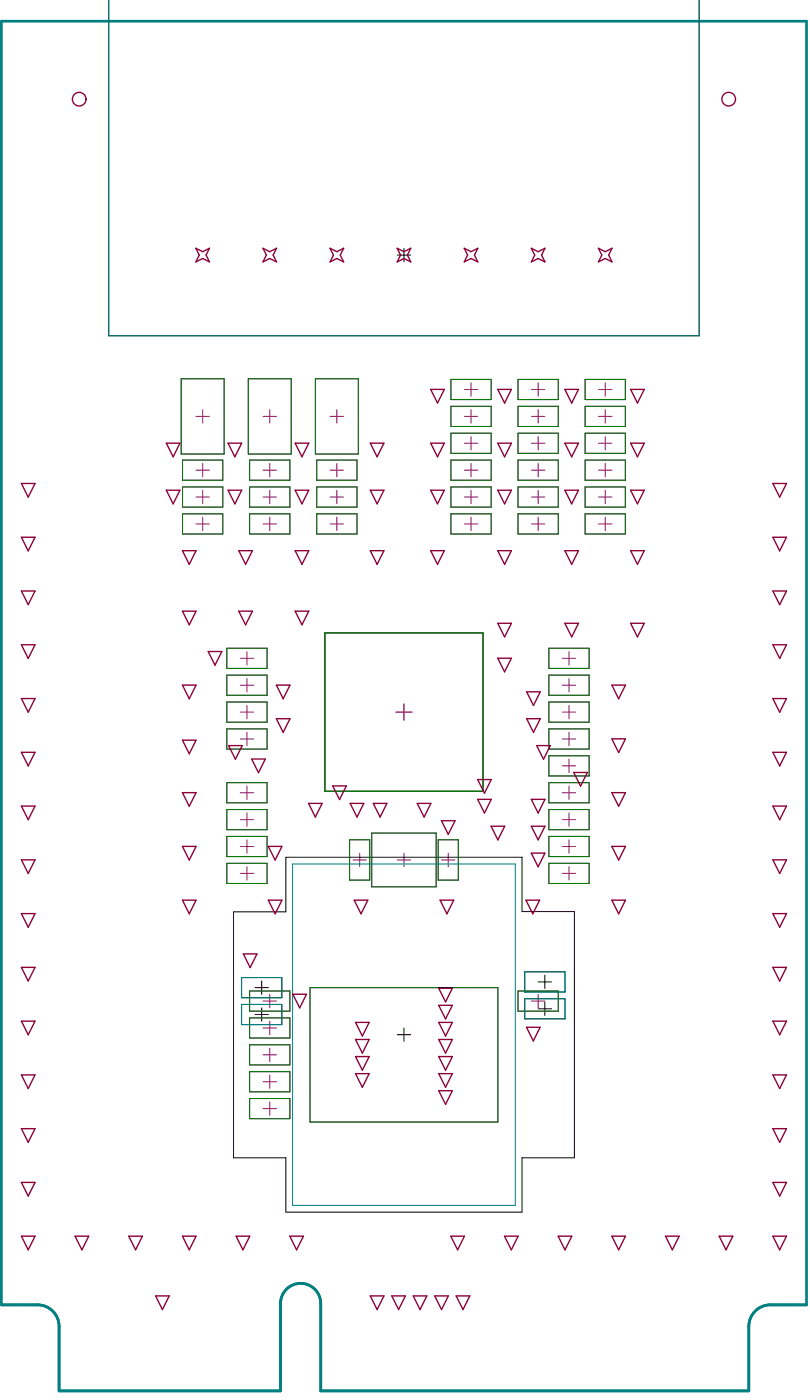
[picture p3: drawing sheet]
<svg xmlns="http://www.w3.org/2000/svg" width="100mm" height="173mm" viewBox="0 0 100 173" stroke-linecap="round" stroke-linejoin="round" font-family="sans-serif">
<path d="M.2 2.6h99.6v158.8h-4.5a2.66 2.66 0 0 0-2.7 2.7v8h-52.9v-10.8a2.49 2.49 0 0 0-2.5-2.5 2.49 2.49 0 0 0-2.5 2.5v10.8h-27.4v-8a2.66 2.66 0 0 0-2.6-2.7h-4.5z" fill="none" stroke="#008080" stroke-width=".33"/>
<g fill="none" stroke="#800080" stroke-width=".12">
<path d="M22.4 46.9h5.3v9.3h-5.3zM22.6 56.9h5v2.5h-5zM24.2 51.5h1.7M24.2 58.2h1.7M25.1 50.7v1.6M25.1 57.3v1.7M30.7 46.9h5.3v9.3h-5.3zM30.9 56.9h5v2.5h-5zM32.5 51.5h1.7M32.5 58.2h1.7M33.4 50.7v1.6M33.4 57.3v1.7"/>
<path d="M39 46.9h5.3v9.3h-5.3zM39.2 56.9h5v2.5h-5zM40.8 51.5h1.7M40.8 58.2h1.7M41.7 50.7v1.6M41.7 57.3v1.7M55.8 50.3h5v2.5h-5zM55.8 46.9h5v2.5h-5zM55.8 53.6h5v2.5h-5zM55.8 56.9h5v2.5h-5zM57.4 51.5h1.7M57.4 48.2h1.7"/>
<path d="M57.4 54.8h1.7M57.4 58.2h1.7M58.3 47.4v1.6M58.3 50.7v1.6M58.3 54v1.7M58.3 57.3v1.7M64.1 46.9h5v2.5h-5zM64.1 50.3h5v2.5h-5zM64.1 53.6h5v2.5h-5zM64.1 56.9h5v2.5h-5zM65.7 51.5h1.7M65.7 48.2h1.7"/>
<path d="M65.7 54.8h1.7M65.7 58.2h1.7M66.6 47.4v1.6M66.6 50.7v1.6M66.6 54v1.7M66.6 57.3v1.7M72.4 50.3h5v2.5h-5zM72.4 46.9h5v2.5h-5zM72.4 53.6h5v2.5h-5zM72.4 56.9h5v2.5h-5zM74 51.5h1.7M74 48.2h1.7"/>
<path d="M74 54.8h1.7M74 58.2h1.7M74.9 47.4v1.6M74.9 50.7v1.6M74.9 54v1.7M74.9 57.3v1.7M22.6 63.6h5v2.5h-5zM22.6 60.2h5v2.5h-5zM24.2 64.8h1.7M24.2 61.5h1.7M25.1 60.7v1.6M25.1 64v1.7"/>
<path d="M30.9 63.6h5v2.5h-5zM30.9 60.2h5v2.5h-5zM32.5 64.8h1.7M32.5 61.5h1.7M33.4 60.7v1.6M33.4 64v1.7M39.2 63.6h5v2.5h-5zM39.2 60.2h5v2.5h-5zM40.8 64.8h1.7M40.8 61.5h1.7M41.7 60.7v1.6M41.7 64v1.7"/>
<path d="M55.8 60.2h5v2.5h-5zM55.8 63.6h5v2.5h-5zM57.4 64.8h1.7M57.4 61.5h1.7M58.3 60.7v1.6M58.3 64v1.7M64.1 60.2h5v2.5h-5zM64.1 63.6h5v2.5h-5zM65.7 64.8h1.7M65.7 61.5h1.7M66.6 60.7v1.6M66.6 64v1.7"/>
<path d="M72.4 60.2h5v2.5h-5zM72.4 63.6h5v2.5h-5zM74 64.8h1.7M74 61.5h1.7M74.9 60.7v1.6M74.9 64v1.7M28.1 80.2h4.9v2.5h-4.9zM28.1 83.5h4.9v2.5h-4.9zM28.1 86.9h4.9v2.5h-4.9zM28.1 90.2h4.9v2.5h-4.9zM28.1 96.8h4.9v2.5h-4.9zM29.7 81.5h1.7"/>
<path d="M29.7 98.1h1.7M29.7 88.1h1.7M29.7 91.4h1.7M29.7 84.8h1.7M30.5 80.6v1.7M30.5 83.9v1.7M30.5 87.3v1.6M30.5 90.6v1.7M30.5 97.3v1.6M67.9 80.2h5v2.5h-5zM67.9 83.5h5v2.5h-5zM67.9 86.9h5v2.5h-5z"/>
<path d="M67.9 90.2h5v2.5h-5zM67.9 93.5h5v2.5h-5zM67.9 96.8h5v2.5h-5zM69.6 81.5h1.6M69.6 98.1h1.6M69.6 88.1h1.6M69.6 91.4h1.6M69.6 94.8h1.6M69.6 84.8h1.6M70.4 80.6v1.7M70.4 83.9v1.7M70.4 87.3v1.6"/>
<path d="M70.4 90.6v1.7M70.4 93.9v1.7M70.4 97.3v1.6M28.1 100.2h4.9v2.5h-4.9zM28.1 103.5h4.9v2.5h-4.9zM28.1 106.8h4.9v2.5h-4.9zM29.7 108.1h1.7M29.7 104.7h1.7M29.7 101.4h1.7M30.5 100.6v1.6M30.5 103.9v1.7M30.5 107.2v1.7"/>
<path d="M43.2 103.9h2.5v5h-2.5zM43.7 106.4h1.6M44.5 105.6v1.6M46 103.1h7.9v6.6h-7.9zM49.1 106.4h1.7M50 105.6v1.6M54.2 103.9h2.5v5h-2.5zM54.6 106.4h1.7M55.4 105.6v1.6M67.9 106.8h5v2.5h-5zM67.9 100.2h5v2.5h-5zM67.9 103.5h5v2.5h-5z"/>
<path d="M69.6 108.1h1.6M69.6 104.7h1.6M69.6 101.4h1.6M70.4 100.6v1.6M70.4 103.9v1.7M70.4 107.2v1.7M30.9 122.6h5v2.5h-5zM30.9 125.9h5v2.5h-5zM30.9 129.3h5v2.5h-5zM30.9 132.6h5v2.5h-5zM30.9 135.9h5v2.5h-5zM32.5 123.9h1.7"/>
<path d="M32.5 133.8h1.7M32.5 127.2h1.7M32.5 137.2h1.7M32.5 130.5h1.7M33.4 123v1.7M33.4 126.4v1.6M33.4 129.7v1.6M33.4 133v1.7M33.4 136.3v1.7M38.3 122.2h23.3v16.6h-23.3zM64.1 122.6h5v2.5h-5zM65.7 123.9h1.7"/>
<path d="M66.6 123v1.7"/>
</g>
<path d="M40.2 78.3h19.5v19.6h-19.5zM49 88.1h2M50 87.1v2" fill="none" stroke="#800080" stroke-width=".17"/>
<g fill="none" stroke="#000" stroke-width=".12">
<path d="M13.4 0h73.1v41.5h-73.1zM49.1 31.6h1.7M50 30.7v1.7M35.4 106.1h29.2v6.7h6.4v30.4h-6.4v6.8h-29.2v-6.8h-6.5v-30.4h6.5zM29.9 120.9h5v2.5h-5zM29.9 124.3h5v2.5h-5zM31.5 125.5h1.7M31.5 122.2h1.7M32.4 121.4v1.6M32.4 124.7v1.7M49.1 128h1.7M50 127.2v1.6"/>
<path d="M64.9 120.2h5v2.5h-5zM64.9 123.6h5v2.5h-5zM66.6 121.5h1.6M66.6 124.8h1.6M67.4 120.7v1.6M67.4 124v1.6"/>
</g>
<g fill="none" stroke="#008000" stroke-width=".12">
<path d="M22.4 46.9h5.3v9.3h-5.3zM22.6 56.9h5v2.5h-5zM30.7 46.9h5.3v9.3h-5.3zM30.9 56.9h5v2.5h-5zM39 46.9h5.3v9.3h-5.3zM39.2 56.9h5v2.5h-5zM55.8 50.3h5v2.5h-5zM55.8 46.9h5v2.5h-5zM55.8 53.6h5v2.5h-5zM55.8 56.9h5v2.5h-5zM64.1 46.9h5v2.5h-5zM64.1 50.3h5v2.5h-5z"/>
<path d="M64.1 53.6h5v2.5h-5zM64.1 56.9h5v2.5h-5zM72.4 50.3h5v2.5h-5zM72.4 46.9h5v2.5h-5zM72.4 53.6h5v2.5h-5zM72.4 56.9h5v2.5h-5zM22.6 63.6h5v2.5h-5zM22.6 60.2h5v2.5h-5zM30.9 60.2h5v2.5h-5zM30.9 63.6h5v2.5h-5zM39.2 63.6h5v2.5h-5zM39.2 60.2h5v2.5h-5z"/>
<path d="M55.8 60.2h5v2.5h-5zM55.8 63.6h5v2.5h-5zM64.1 60.2h5v2.5h-5zM64.1 63.6h5v2.5h-5zM72.4 60.2h5v2.5h-5zM72.4 63.6h5v2.5h-5zM28.1 80.2h4.9v2.5h-4.9zM28.1 83.5h4.9v2.5h-4.9zM28.1 86.9h4.9v2.5h-4.9zM28.1 90.2h4.9v2.5h-4.9zM28.1 96.8h4.9v2.5h-4.9zM67.9 80.2h5v2.5h-5z"/>
<path d="M67.9 83.5h5v2.5h-5zM67.9 86.9h5v2.5h-5zM67.9 90.2h5v2.5h-5zM67.9 93.5h5v2.5h-5zM67.9 96.8h5v2.5h-5zM28.1 100.2h4.9v2.5h-4.9zM28.1 103.5h4.9v2.5h-4.9zM28.1 106.8h4.9v2.5h-4.9zM43.2 103.9h2.5v5h-2.5zM46 103.1h7.9v6.6h-7.9zM54.2 103.9h2.5v5h-2.5zM67.9 100.2h5v2.5h-5z"/>
<path d="M67.9 103.5h5v2.5h-5zM67.9 106.8h5v2.5h-5zM30.9 122.6h5v2.5h-5zM30.9 125.9h5v2.5h-5zM30.9 129.3h5v2.5h-5zM30.9 132.6h5v2.5h-5zM30.9 135.9h5v2.5h-5zM38.3 122.2h23.3v16.6h-23.3zM64.1 122.6h5v2.5h-5z"/>
</g>
<path d="M40.2 78.3h19.5v19.6h-19.5z" fill="none" stroke="#008000" stroke-width=".17"/>
<path d="M13.4 0h73.1v41.5h-73.1zM36.2 106.9h27.5v42.2h-27.5zM29.9 124.3h5v2.5h-5zM29.9 120.9h5v2.5h-5zM64.9 120.2h5v2.5h-5zM64.9 123.6h5v2.5h-5z" fill="none" stroke="#008080" stroke-width=".12"/>
<g fill="none" stroke="#8d0034" stroke-width=".17">
<path d="M24.2 30.7l.9 .4 .8-.4-.4 .9 .4 .8-.8-.4-.9 .4 .4-.8zM32.5 30.7l.9 .4 .8-.4-.4 .9 .4 .8-.8-.4-.9 .4 .4-.8zM40.8 30.7l.9 .4 .8-.4-.4 .9 .4 .8-.8-.4-.9 .4 .4-.8zM49.1 30.7l.9 .4 .8-.4-.4 .9 .4 .8-.8-.4-.9 .4 .4-.8zM57.4 30.7l.9 .4 .8-.4-.4 .9 .4 .8-.8-.4-.9 .4 .4-.8zM65.7 30.7l.9 .4 .8-.4-.4 .9 .4 .8-.8-.4-.9 .4 .4-.8zM74 30.7l.9 .4 .8-.4-.4 .9 .4 .8-.8-.4-.9 .4 .4-.8zM2.6 59.8h1.7l-.8 1.7zM20.6 54.8h1.7l-.9 1.7zM28.2 54.8h1.7l-.8 1.7zM36.5 54.8h1.7l-.8 1.7zM45.8 54.8h1.7l-.9 1.7z"/>
<path d="M53.3 48.2h1.7l-.9 1.7zM53.3 54.8h1.7l-.9 1.7zM61.6 48.2h1.7l-.9 1.7zM61.6 54.8h1.7l-.9 1.7zM69.9 48.2h1.7l-.9 1.7zM69.9 54.8h1.7l-.9 1.7zM78 48.2h1.7l-.9 1.7zM78 54.8h1.7l-.9 1.7zM95.6 59.8h1.7l-.9 1.7zM2.6 66.5h1.7l-.8 1.7zM2.6 73.1h1.7l-.8 1.7zM2.6 79.8h1.7l-.8 1.7z"/>
<path d="M20.6 60.7h1.7l-.9 1.6zM22.6 68.1h1.7l-.9 1.7zM22.6 75.6h1.7l-.9 1.7zM28.2 60.7h1.7l-.8 1.6zM29.5 75.6h1.7l-.8 1.7zM29.5 68.1h1.7l-.8 1.7zM36.5 75.6h1.7l-.8 1.7zM36.5 68.1h1.7l-.8 1.7zM36.5 60.7h1.7l-.8 1.6zM45.8 68.1h1.7l-.9 1.7zM45.8 60.7h1.7l-.9 1.6zM53.3 68.1h1.7l-.9 1.7z"/>
<path d="M53.3 60.7h1.7l-.9 1.6zM61.6 77.1h1.7l-.9 1.7zM61.6 68.1h1.7l-.9 1.7zM61.6 60.7h1.7l-.9 1.6zM69.9 68.1h1.7l-.9 1.7zM69.9 77.1h1.7l-.9 1.7zM69.9 60.7h1.7l-.9 1.6zM78 68.1h1.7l-.9 1.7zM78 77.1h1.7l-.9 1.7zM78 60.7h1.7l-.9 1.6zM95.6 66.5h1.7l-.9 1.7zM95.6 73.1h1.7l-.9 1.7z"/>
<path d="M95.6 79.8h1.7l-.9 1.7zM2.6 86.4h1.7l-.8 1.7zM2.6 99.7h1.7l-.8 1.7zM2.6 93.1h1.7l-.8 1.7zM22.6 91.6h1.7l-.9 1.7zM22.6 84.8h1.7l-.9 1.7zM22.6 98.1h1.7l-.9 1.7zM25.8 80.6h1.6l-.8 1.7zM28.3 92.2h1.7l-.9 1.7zM31.1 93.9h1.7l-.8 1.7zM34.2 84.8h1.7l-.9 1.7zM34.2 88.9h1.7l-.9 1.7z"/>
<path d="M38.2 99.4h1.6l-.8 1.7zM41.2 97.2h1.6l-.8 1.7zM43.3 99.4h1.7l-.8 1.7zM46.2 99.4h1.7l-.9 1.7zM51.6 99.4h1.7l-.8 1.7zM59.1 98.9h1.7l-.9 1.7zM59.1 96.4h1.7l-.9 1.7zM61.6 81.4h1.7l-.9 1.7zM65.1 88.9h1.7l-.8 1.7zM65.1 85.6h1.7l-.8 1.7zM65.7 98.9h1.7l-.8 1.7zM66.4 92.2h1.7l-.9 1.7z"/>
<path d="M71 95.6h1.7l-.9 1.7zM75.7 84.8h1.7l-.9 1.7zM75.7 98.1h1.7l-.9 1.7zM75.7 91.4h1.7l-.9 1.7zM95.6 86.4h1.7l-.9 1.7zM95.6 93.1h1.7l-.9 1.7zM95.6 99.7h1.7l-.9 1.7zM2.6 113h1.7l-.8 1.7zM2.6 106.4h1.7l-.8 1.7zM2.6 119.7h1.7l-.8 1.7zM22.6 111.4h1.7l-.9 1.7zM22.6 104.7h1.7l-.9 1.7z"/>
<path d="M30.1 118h1.7l-.9 1.7zM33.2 111.4h1.7l-.9 1.7zM33.2 104.7h1.7l-.9 1.7zM43.8 111.4h1.7l-.8 1.7zM54.4 111.4h1.7l-.8 1.7zM54.6 101.5h1.7l-.9 1.7zM60.7 102.2h1.7l-.8 1.7zM65.1 111.4h1.6l-.8 1.7zM65.7 105.6h1.7l-.8 1.6zM65.7 102.2h1.7l-.8 1.7zM75.7 111.4h1.7l-.9 1.7zM75.7 104.7h1.7l-.9 1.7z"/>
<path d="M95.6 106.4h1.7l-.9 1.7zM95.6 113h1.7l-.9 1.7zM95.6 119.7h1.7l-.9 1.7zM2.6 126.3h1.7l-.8 1.7zM2.6 139.6h1.7l-.8 1.7zM2.6 133h1.7l-.8 1.7zM36.2 123h1.7l-.8 1.7zM44 126.5h1.7l-.9 1.7zM44 128.6h1.7l-.9 1.7zM44 130.7h1.7l-.9 1.7zM44 132.8h1.7l-.9 1.7zM54.3 124.4h1.7l-.9 1.7z"/>
<path d="M54.3 128.6h1.7l-.9 1.7zM54.3 130.7h1.7l-.9 1.7zM54.3 132.8h1.7l-.9 1.7zM54.3 134.9h1.7l-.9 1.7zM54.3 122.3h1.7l-.9 1.7zM54.3 126.5h1.7l-.9 1.7zM65.1 127.1h1.7l-.8 1.7zM95.6 126.3h1.7l-.9 1.7zM95.6 133h1.7l-.9 1.7zM95.6 139.6h1.7l-.9 1.7zM2.6 152.9h1.7l-.8 1.7zM2.6 146.3h1.7l-.8 1.7z"/>
<path d="M9.3 152.9h1.7l-.9 1.7zM15.9 152.9h1.7l-.8 1.7zM22.6 152.9h1.7l-.9 1.7zM29.2 152.9h1.7l-.9 1.7zM35.8 152.9h1.7l-.8 1.7zM55.8 152.9h1.6l-.8 1.7zM62.4 152.9h1.7l-.9 1.7zM69 152.9h1.7l-.8 1.7zM75.7 152.9h1.7l-.9 1.7zM82.3 152.9h1.7l-.8 1.7zM89 152.9h1.6l-.8 1.7zM95.6 152.9h1.7l-.9 1.7z"/>
<path d="M95.6 146.3h1.7l-.9 1.7zM19.2 160.3h1.7l-.8 1.7zM45.8 160.3h1.7l-.9 1.7zM48.5 160.3h1.6l-.8 1.7zM51.1 160.3h1.7l-.8 1.7zM53.8 160.3h1.7l-.9 1.7zM56.4 160.3h1.7l-.8 1.7z"/>
<circle cx="9.8" cy="12.3" r=".84"/>
<circle cx="90.1" cy="12.3" r=".84"/>
</g>
</svg>
